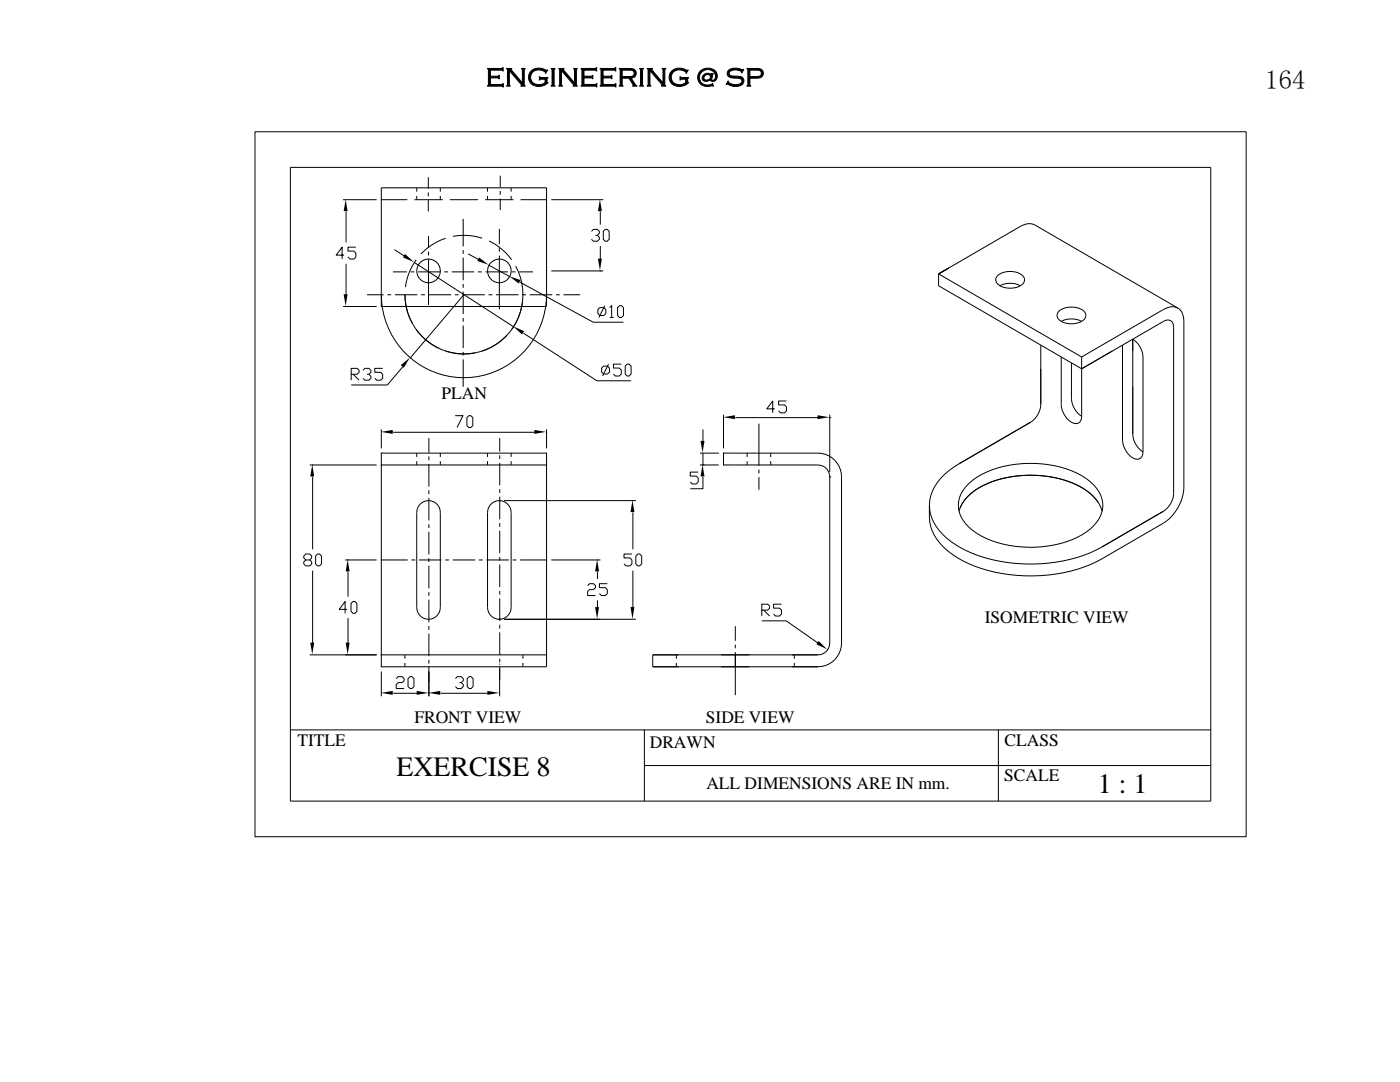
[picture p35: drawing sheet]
<svg xmlns="http://www.w3.org/2000/svg" width="279mm" height="216mm" viewBox="0 0 279 216" stroke-linecap="round" stroke-linejoin="round" font-family="sans-serif">
<defs><g id="words">
<g font-size="5.6">
<text x="79.1" y="154.9">EXERCISE 8</text>
<text x="219.1" y="158.2">1 : 1</text>
</g>
<g font-size="5.3">
<text x="96.9" y="17.2">ENGINEERING @ SP</text>
<text x="252.5" y="17.8">164</text>
</g>
<g font-size="3.5">
<text x="88.1" y="79.6">PLAN</text>
<text x="196.5" y="124.3">ISOMETRIC VIEW</text>
<text x="59.4" y="148.9">TITLE</text>
<text x="82.7" y="144.3">FRONT VIEW</text>
<text x="129.7" y="149.2">DRAWN</text>
<text x="140.9" y="144.3">SIDE VIEW</text>
<text x="200.5" y="148.9">CLASS</text>
<text x="200.4" y="155.9">SCALE</text>
<text x="141" y="157.4">ALL DIMENSIONS ARE IN mm.</text>
</g>
</g></defs>
<g fill="none" stroke="#000" stroke-width=".2">
<path d="M50.9 26.3h197.8v140.7h-197.8zM58 33.4h183.6v126.5h-183.6zM68.5 39.8h6.7M76.1 37.5h33v23.7h-33zM76.1 39.8h5.2M82.7 39.8h5.7M83.2 37.5v.7M83.2 39.1v.7M85.5 35.4v2.3M85.5 38.4v.8M85.5 39.9v2.3M87.9 37.5v.7"/>
<path d="M87.9 39.1v.7M89.8 39.8h5.6M96.8 39.8h5.7M97.3 37.5v.7M97.3 39.1v.7M99.8 35.1v2.3M99.8 38.1v.8M99.8 39.6v2.3M102 37.5v.7M102 39.1v.7M103.9 39.8h5.2M110 39.8h10.4"/>
<path d="M68.7 50.9h-1.6l1.2-1.6v2.4M69.1 42.2v6.2M69.1 52.6v6.2M71 49.3h-1.6v.8h1.2l.4 .4v.8l-.4 .4h-.8l-.4-.4M73.3 58.8h3.3M76.1 58.8a16.5 16.5 0 0 0 16.5 16.6 16.5 16.5 0 0 0 16.5-16.6M77.3 58.8h.8M78.4 54.2h2.8M78.7 49.8l2 1.3M78.8 58.8h4.5M81.9 54.2h.8M82.7 52.4l19.8 12.8"/>
<path d="M83.1 51.8a11.4 11.4 0 0 0-2.2 5.5M83.4 54.2h4.5M84 58.8h.8M85.5 47.1v2.4M85.5 50.2v.8M85.5 51.7v9.2M85.5 58.8h4.5M88.7 54.2h.7M88.9 47.5a11.4 11.4 0 0 0-4.9 3.2M90.2 54.2h4.4M90.4 47.2a11.4 11.4 0 0 1 5.8 .3M90.8 58.8h.7"/>
<path d="M92.3 58.8h4.5M92.4 43.7v5.5M92.4 49.9v.8M92.4 51.4v4.5M92.4 56.7v.7M92.4 58.2v4.5M92.6 58.8h.1M92.6 58.8l-10.7 12.6M93.4 50.7l2.1 1.1M95.4 54.2h.7M96.9 54.2h4.5M97.5 58.8h.7"/>
<path d="M97.6 52.9l4.1 2.3M97.6 52.9h.1M97.6 48.1a11.4 11.4 0 0 1 4.5 3.7M99 58.8h4.5M99.7 45.7v3M99.7 49.5v.7M99.7 51v10.7M101.7 55.2h.1M102.1 54.2h.8M102.9 53.1l.1 .1a11.9 11.9 0 0 1 1.4 5.6M103.6 54.2h2.8M103.8 56.3l14.6 8h6"/>
<path d="M104.2 58.8h.8M104.4 58.8a11.8 11.8 0 0 1-11.8 11.8 11.8 11.8 0 0 1-11.8-11.8 11.7 11.7 0 0 0 1.5 5.7M104.4 58.8h.1M105.7 58.8h4.5M109.1 54.1h.1M110 54.1h10.4M111 58.8h.7M112.5 58.8h3.3M118 46.2l.4-.4h.8l.4 .4v.4l-.4 .4h-.4M119.2 47l.4 .3v.4l-.4 .4h-.8l-.4-.4M119.8 42.2v2.6M119.8 49.1v2.6"/>
<path d="M120.8 45.8h.4l.4 .4v1.5l-.4 .4h-.4l-.4-.4v-1.5zM187.3 54.7v2.3l28.6 16.6 16.3-9.5a1.24 1.24 0 0 1 1.4-.1 1.24 1.24 0 0 1 .6 1.3v33.2a4.5 4.5 0 0 1-2 3.5l-12.3 7.1a31.6 31.6 0 0 1-27.9 .3 11.9 11.9 0 0 1-6.3-7 8.4 8.4 0 0 1 3.7-8.5l2-1.4 14.3-8.2a4.5 4.5 0 0 0 2-3.6v-11.8M187.3 54.7l16.3-9.5a2.92 2.92 0 0 1 2.9-.3l28.6 16.6M187.3 54.7l28.6 16.5M199.2 54.9a3.9 3.9 0 0 1 5.2 .5 1.31 1.31 0 0 1-.9 1.7 4 4 0 0 1-4.6-.6 1.09 1.09 0 0 1 .3-1.6zM199.6 57a4.5 4.5 0 0 1 4 0M68.5 61.2h6.7M70.1 74.7h1.2l.4-.4v-.4l-.4-.4h-1.2v2.4M70.5 74.7l1.2 1.2M72.4 73.9l.4-.4h.8l.4 .4v.4l-.4 .4h-.4M73.6 74.7l.4 .4v.4l-.4 .4h-.8l-.4-.4M76.4 73.5h-1.6v.8h1.2l.4 .4v.8l-.4 .4h-.8l-.4-.4"/>
<path d="M80.4 73.2l-3.1 3.6h-7.2M83.1 65.7a11.5 11.5 0 0 0 4.5 3.8M88.9 70l.3 .1a11.5 11.5 0 0 0 5.6 .3M92.4 63.4v.8M92.4 64.9v4.6M92.4 70.2v.8M92.4 71.7v5.5M101.2 66.9a11.4 11.4 0 0 1-5 3.1M102.5 65.2h.1M104.3 60.3a11.5 11.5 0 0 1-2.2 5.4M104.5 66.5l14.6 9.5h6.9M119.3 61.8l.4-.4h.8l.4 .4v.8l-.4 .4h-.8l-.4-.4z"/>
<path d="M120.1 73.4l.4-.3h.7l.4 .3v.8l-.4 .4h-.7l-.4-.4zM120.7 61l-1.2 2.3M121.4 72.7l-1.1 2.3M121.7 61.4l.4-.4v2.3M121.7 63.3h.8M123.3 61.4l.3-.4h.4l.4 .4v1.6l-.4 .3h-.4l-.3-.3zM124 72.7h-1.6v.7h1.2l.4 .4v.8l-.4 .4h-.8l-.4-.4M125.2 72.7h.4l.4 .4v1.5l-.4 .4h-.4l-.4-.4v-1.5zM211.4 62a4.2 4.2 0 0 1 5 .2 1.24 1.24 0 0 1-.7 2 4.1 4.1 0 0 1-4.5-.6 1.09 1.09 0 0 1 .2-1.6zM211.8 64.1a4.4 4.4 0 0 1 4.1 0M211.8 71.2v9.5a4.1 4.1 0 0 0 2.8 3.8 1.2 1.2 0 0 0 1.3-1.4M213.8 72.4v7.1a4.6 4.6 0 0 0 2.1 3.6"/>
<path d="M215.9 71.2l16.3-9.4a2.41 2.41 0 0 1 3.9 1.1l.2 1.2v33.2a9.1 9.1 0 0 1-4.1 7.1l-12.3 7.1a31.6 31.6 0 0 1-27.8 .4 12.2 12.2 0 0 1-6.4-6.9l-.2-1.8v-2.4M215.9 71.2v11.9M224 68.9v18.9a4.1 4.1 0 0 0 3 3.8 1.25 1.25 0 0 0 1.1-1.4M226.1 67.7a4.6 4.6 0 0 1 2 3.5v19a4.5 4.5 0 0 1-2-3.6zM61.8 92.8h13.4M62.4 95.2v14.4M76.1 85.7v3.8M76.1 90.4h33v42.6h-33zM76.1 92.8h33M78.5 86.3h28.2M83.2 90.4v.8M83.2 92v.8"/>
<path d="M85.6 87.4v2.9M85.6 91.1v.7M85.6 92.6v4.5M85.6 97.8v.8M85.6 99.3v4.6M87.9 90.4v.8M87.9 92v.8M90.8 82.9h1.6l-1.2 2.4M93.2 83.3l.4-.4h.4l.4 .4v1.6l-.4 .4h-.4l-.4-.4zM97.3 90.4v.8M97.3 92v.8M99.7 99.9h.1"/>
<path d="M99.7 87.4v2.7M99.7 90.8v.8M99.7 92.3v4.6M99.7 97.6v.8M99.7 99.1v4.5M100.6 99.9h26.3M102 90.4v.8M102 92v.8M109.1 85.7v3.8M109.1 86.3h.1M139.3 94.2h-1.5v.8h1.1l.4 .4v.8l-.4 .4h-.7l-.4-.4M139.7 90.4h3.8"/>
<path d="M139.7 92.8h3.8M140.3 85.7v2.4M140.3 90.4v2.4M140.3 92.8h.1M140.3 95.2v2.3h-2.5M144.4 82.7v6.8M144.4 90.4h18.8a4.7 4.7 0 0 1 4.7 4.8v33.1a4.7 4.7 0 0 1-4.7 4.7h-32.9v-2.3h32.9a2.36 2.36 0 0 0 2.4-2.4v-33.1a2.37 2.37 0 0 0-2.4-2.4h-18.8zM146.7 83.3h16.5M149.1 90.4v.8M149.1 92v.8M151.5 84.5v8.4M151.5 93.7v.7"/>
<path d="M151.5 95.2v2.5M153.8 90.4v.8M153.8 92v.8M154.6 81.6h-1.6l1.2-1.6v2.4M157 80h-1.6v.8h1.2l.4 .4v.8l-.4 .4h-.8l-.4-.4M165.6 82.7v11.5M165.6 83.3h.1M165.6 95.2h.1M193.4 96.5a18.8 18.8 0 0 1 13.3-4 17.6 17.6 0 0 1 11.6 4.3 5.4 5.4 0 0 1 0 8 17 17 0 0 1-11.6 4.4 20.1 20.1 0 0 1-12.6-3.4 6 6 0 0 1-2.6-6.5 6.9 6.9 0 0 1 1.9-2.8zM61 111.7l-.4-.4v-.4l.4-.4h.8l.4 .4v.4l-.4 .4h-.8l-.4 .4v.4l.4 .4h.8l.4-.4v-.4l-.4-.4M62.4 113.9v14.4M63.4 110.5h.4l.4 .4v1.6l-.4 .4h-.4l-.4-.4v-1.6z"/>
<path d="M68.9 111.7h6.3M69.5 114.1v5M76.1 111.7h5.3M82.1 111.7h.8M83.6 111.7h4.5M83.7 100.8a2.35 2.35 0 0 1 2.6-.8 2.35 2.35 0 0 1 1.6 2.3v18.9a2.35 2.35 0 0 1-2.4 2.4 2.35 2.35 0 0 1-2.3-2.4v-18.9l.2-1.1zM85.6 104.6v.8M85.6 106.1v4.5M85.6 111.4v.7M85.6 112.9v4.5M85.6 118.1v.8M85.6 119.6v4.6"/>
<path d="M88.9 111.7h.7M90.3 111.7h4.5M95.6 111.7h.7M97.1 111.7h4.5M97.8 100.8a2.35 2.35 0 0 1 2.6-.8 2.35 2.35 0 0 1 1.6 2.3v18.9a2.35 2.35 0 0 1-2.3 2.4 2.35 2.35 0 0 1-2.4-2.4v-18.9l.2-1.1zM99.7 104.4v.7M99.7 105.9v4.5M99.7 111.1v.8M99.7 112.6v4.6M99.7 117.9v.8M99.7 119.4v4.5M102.3 111.7h.7"/>
<path d="M103.8 111.7h5.3M110 111.7h9.8M117.3 116.9l.4-.4h.8l.3 .4v.4l-.3 .3h-.8l-.4 .4v.8h1.5M119.2 114.1v1.4M119.2 119.8v1.4M121.2 116.5h-1.6v.8h1.2l.4 .3v.8l-.4 .4h-.8l-.4-.4M126.1 110.5h-1.6v.8h1.2l.4 .4v.8l-.4 .4h-.8l-.4-.4M126.3 102.3v7.3M126.3 113.9v7.3M127.3 110.5h.4l.4 .4v1.6l-.4 .4h-.4l-.4-.4v-1.6zM191.4 102a8.5 8.5 0 0 1 4.8-5.1 22.6 22.6 0 0 1 19.9 .5 8.2 8.2 0 0 1 3.8 4.6M219.2 100.3a13.4 13.4 0 0 0-8.8-5 21.6 21.6 0 0 0-16.1 2.8 8 8 0 0 0-2.7 3.3"/>
<path d="M61.8 130.7h13.4M69.3 121.6h-1.6l1.2-1.6v2.4M69.5 123.3v5M70.1 120.4l.3-.4h.4l.4 .4v1.6l-.4 .4h-.4l-.3-.4zM76.1 130.7h33M76.1 134v4.9M78.5 138.3h4.7M79.1 135.4l.4-.4h.8l.4 .4v.4l-.4 .4h-.8l-.4 .4v.8h1.6M80.8 130.7v.7M80.8 132.3v.7M81.4 135.4l.4-.4h.4l.4 .4v1.6l-.4 .4h-.4l-.4-.4zM85.6 124.9v.8"/>
<path d="M85.6 126.4v4.5M85.6 131.7v.7M85.6 133.2v5.7M85.6 138.3h.1M87.9 138.3h9.4M90.9 135.4l.4-.4h.8l.4 .4v.4l-.4 .4h-.4M92.1 136.2l.4 .4v.4l-.4 .4h-.8l-.4-.4M93.2 135.4l.4-.4h.4l.4 .4v1.6l-.4 .4h-.4l-.4-.4zM99.7 123.6h.1M99.7 132.5h.1M99.7 138.3h.1M99.7 124.7v.7"/>
<path d="M99.7 126.2v4.5M99.7 131.4v.8M99.7 132.9v6M100.6 123.6h26.3M104.4 130.7v.7M104.4 132.3v.7M135 130.7v.7M135 132.3v.7M146.7 125v2.9M146.7 128.6v.8M146.7 130.1v8.6M152 121.7h1.2l.4-.3v-.4l-.4-.4h-1.2v2.3"/>
<path d="M152 123.9h4.9l6.3 4.4M152.4 121.7l1.2 1.2M156 120.6h-1.6v.8h1.2l.4 .3v.8l-.4 .4h-.8l-.4-.4M158.5 130.7v.7M158.5 132.3v.7M163.2 128.3h.1M165.2 129.7h.1M58 145.6h183.6M128.6 145.6v14.3M128.6 152.8h113M199.2 145.6v14.3"/>
<circle cx="85.5" cy="54.1" r="2.36"/>
<circle cx="99.6" cy="54.1" r="2.36"/>
</g>
<g fill="#000">
<path d="M69 39.8l.4 2.3h-.8zM68.6 58.7h.8l-.4 2.4zM80.8 50.7l1.8 1.6-2.2-.9zM95.6 51.4l1.9 1.4-2.3-.7zM101.6 55.1l2.3 .8-.4 .7zM119.7 39.8l.4 2.3h-.8zM119.3 51.6h.8l-.4 2.4zM80 72.9l1.8-1.6-1.2 2.1zM102.4 65.1l2.2 1-.4 .6zM62.3 92.7l.4 2.4h-.8zM76 86.2l2.4-.4v.8zM106.6 85.8l2.4 .4-2.4 .4z"/>
<path d="M139.8 88h.8l-.4 2.3zM140.2 92.7l.4 2.4h-.8zM144.3 83.3l2.4-.4v.7zM163.2 82.9l2.3 .4-2.3 .3zM69.4 111.7l.4 2.3h-.8zM119.2 111.7l.4 2.3h-.8zM126.2 99.8l.4 2.4h-.8zM61.9 128.2h.8l-.4 2.4zM69 128.2h.8l-.4 2.4zM76 138.3l2.4-.4v.8zM83.2 137.9l2.3 .4-2.3 .4zM85.5 138.3l2.4-.4v.8z"/>
<path d="M97.3 137.9l2.3 .4-2.3 .4zM118.8 121.1h.8l-.4 2.4zM125.8 121.1h.8l-.4 2.4zM163.4 127.9l1.7 1.7-2.2-1z"/>
</g>
<use href="#words"/>
</svg>
